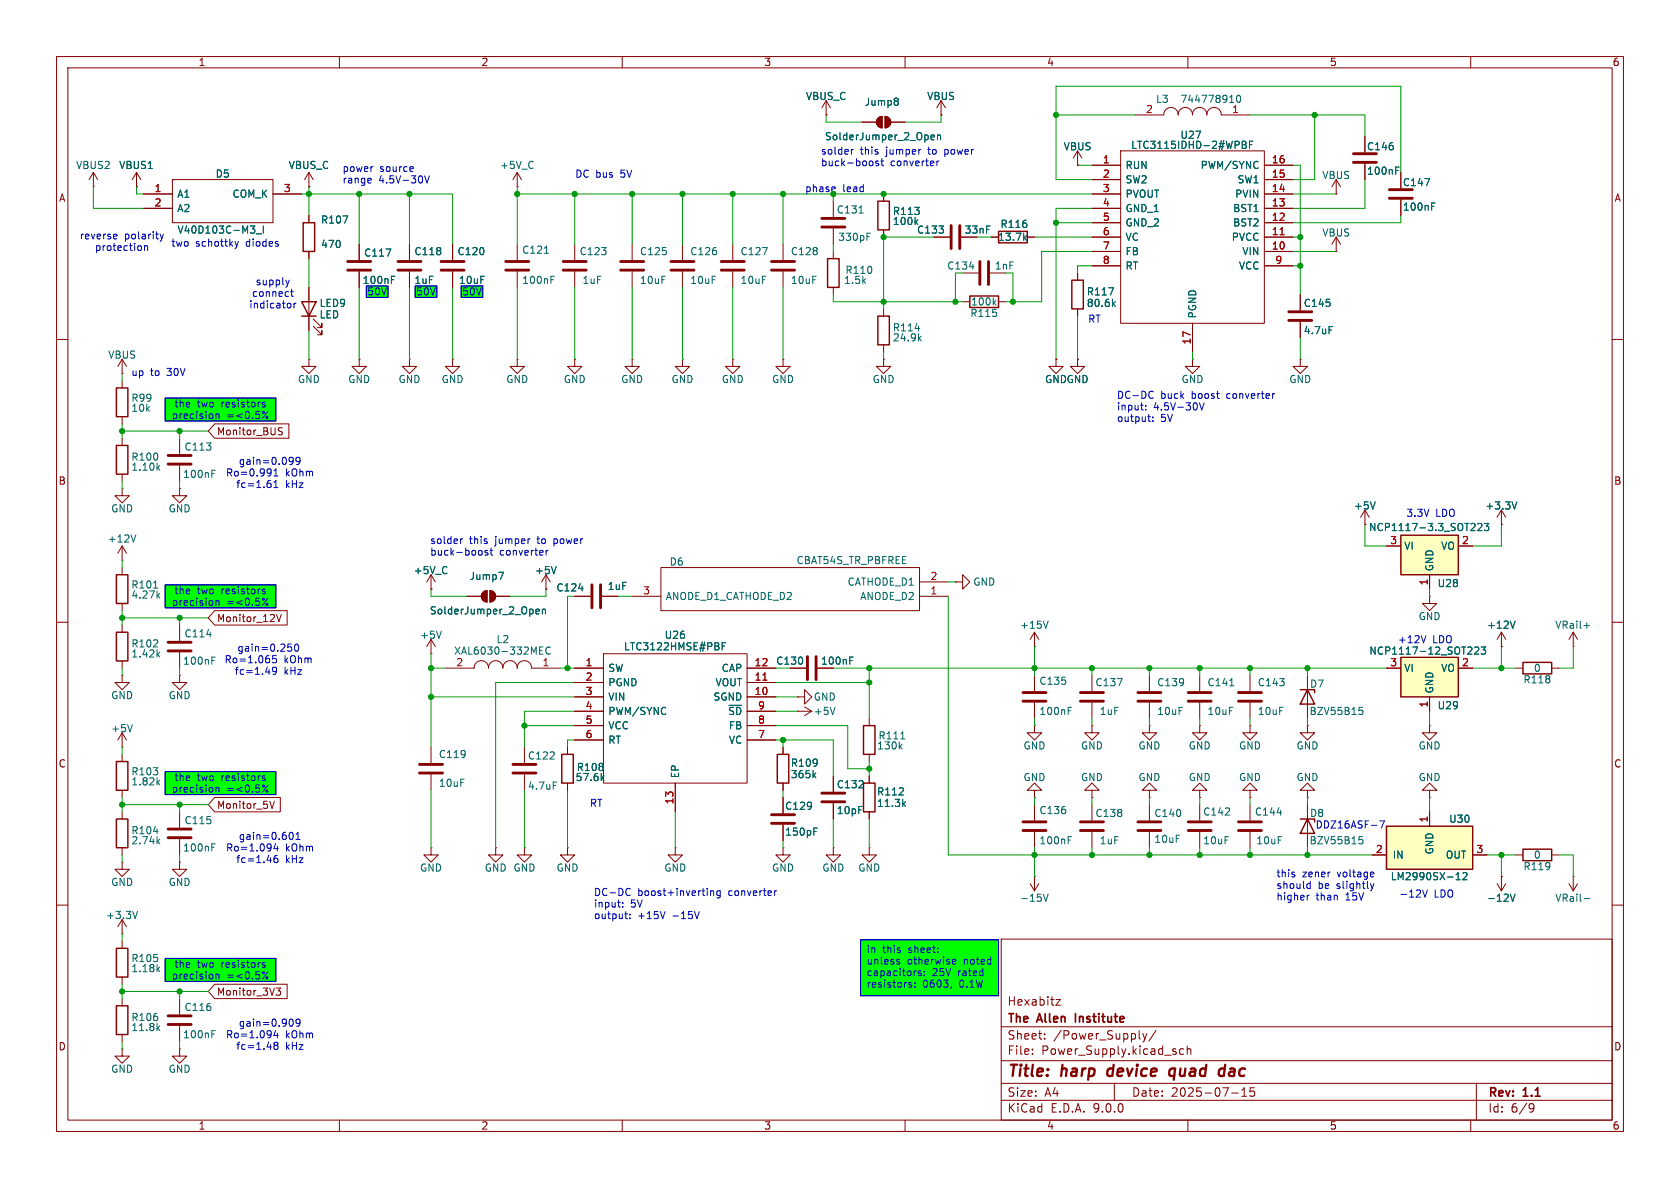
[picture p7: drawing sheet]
<svg xmlns="http://www.w3.org/2000/svg" width="297mm" height="210mm" viewBox="0 0 297 210" stroke-linecap="round" stroke-linejoin="round" font-family="sans-serif">
<defs><g id="words">
<g font-size="2.8" fill="#840000">
<text x="178" y="190.9">Title:</text>
<text x="187.7" y="190.9">harp</text>
<text x="196.6" y="190.9">device</text>
<text x="208.4" y="190.9">quad</text>
<text x="218" y="190.9">dac</text>
</g>
<g font-size="2.1" fill="#840000">
<text x="178" y="178">Hexabitz</text>
<text x="178" y="184">Sheet:</text>
<text x="178" y="181.2">The</text>
<text x="183.5" y="181.2">Allen</text>
<text x="186.2" y="184">/Power_Supply/</text>
<text x="190.8" y="181.2">Institute</text>
<text x="178" y="186.7">File:</text>
<text x="184.1" y="186.7">Power_Supply.kicad_sch</text>
<text x="178" y="196.9">KiCad</text>
<text x="178" y="194.1">Size:</text>
<text x="184.7" y="194.1">A4</text>
<text x="185.7" y="196.9">E.D.A.</text>
<text x="193.3" y="196.9">9.0.0</text>
<text x="200" y="194.1">Date:</text>
<text x="207" y="194.1">2025-07-15</text>
<text x="263" y="194.3">Rev:</text>
<text x="263" y="196.9">Id:</text>
<text x="267.1" y="196.9">6/9</text>
<text x="269.4" y="194.3">1.1</text>
</g>
<g font-size="1.8" fill="#840000">
<text x="35" y="11.9">1</text>
<text x="85" y="11.9">2</text>
<text x="135" y="11.9">3</text>
<text x="185" y="11.9">4</text>
<text x="235" y="11.9">5</text>
<text x="285" y="11.9">6</text>
<text x="10.3" y="35.9">A</text>
<text x="285.3" y="35.9">A</text>
<text x="170.4" y="41.5">33nF</text>
<text x="38.3" y="77.2">Monitor_BUS</text>
<text x="10.3" y="85.9">B</text>
<text x="285.3" y="85.9">B</text>
<text x="38.3" y="110.2">Monitor_12V</text>
<text x="10.3" y="135.9">C</text>
<text x="285.3" y="135.9">C</text>
<text x="38.3" y="143.2">Monitor_5V</text>
<text x="38.3" y="176.2">Monitor_3V3</text>
<text x="10.3" y="185.9">D</text>
<text x="285.3" y="185.9">D</text>
<text x="35" y="199.9">1</text>
<text x="85" y="199.9">2</text>
<text x="135" y="199.9">3</text>
<text x="185" y="199.9">4</text>
<text x="235" y="199.9">5</text>
<text x="285" y="199.9">6</text>
</g>
<g font-size="1.8" fill="#006464">
<text x="142.4" y="17.9">VBUS_C</text>
<text x="163.8" y="17.9">VBUS</text>
<text x="152.8" y="18.9">Jump8</text>
<text x="204.3" y="18.4">L3</text>
<text x="208.6" y="18.4">744778910</text>
<text x="145.7" y="25">SolderJumper_2_Open</text>
<text x="187.9" y="26.8">VBUS</text>
<text x="199.9" y="26.5">LTC3115IDHD-2#WPBF</text>
<text x="208.6" y="24.7">U27</text>
<text x="241.6" y="26.8">C146</text>
<text x="13.4" y="30.1">VBUS2</text>
<text x="21" y="30.1">VBUS1</text>
<text x="31.2" y="35.2">A1</text>
<text x="38" y="31.6">D5</text>
<text x="41" y="35.2">COM_K</text>
<text x="50.9" y="30.1">VBUS_C</text>
<text x="88.3" y="30.1">+5V_C</text>
<text x="198.9" y="30.1">RUN</text>
<text x="198.9" y="32.6">SW2</text>
<text x="198.9" y="35.2">PVOUT</text>
<text x="212.2" y="30.1">PWM/SYNC</text>
<text x="218.3" y="35.2">PVIN</text>
<text x="218.7" y="32.6">SW1</text>
<text x="233.7" y="31.9">VBUS</text>
<text x="241.6" y="31.1">100nF</text>
<text x="247.9" y="33.1">C147</text>
<text x="31.2" y="37.7">A2</text>
<text x="31.3" y="41.5">V40D103C-M3_I</text>
<text x="56.7" y="39.7">R107</text>
<text x="147.8" y="37.9">C131</text>
<text x="157.7" y="38.2">R113</text>
<text x="157.7" y="40">100k</text>
<text x="162" y="41.5">C133</text>
<text x="176.8" y="40.5">R116</text>
<text x="198.9" y="37.7">GND_1</text>
<text x="198.9" y="40.2">GND_2</text>
<text x="217.9" y="37.7">BST1</text>
<text x="217.9" y="40.2">BST2</text>
<text x="247.9" y="37.4">100nF</text>
<text x="56.7" y="44">470</text>
<text x="64.3" y="45.6">C117</text>
<text x="73.2" y="45.3">C118</text>
<text x="80.8" y="45.3">C120</text>
<text x="92.2" y="45.1">C121</text>
<text x="102.4" y="45.3">C123</text>
<text x="113" y="45.3">C125</text>
<text x="121.9" y="45.3">C126</text>
<text x="130.8" y="45.3">C127</text>
<text x="139.7" y="45.3">C128</text>
<text x="148.1" y="42.8">330pF</text>
<text x="176.3" y="42.8">13.7k</text>
<text x="198.9" y="42.8">VC</text>
<text x="198.9" y="45.3">FB</text>
<text x="198.9" y="47.9">RT</text>
<text x="217.7" y="42.8">PVCC</text>
<text x="218.9" y="47.9">VCC</text>
<text x="219.5" y="45.3">VIN</text>
<text x="233.7" y="42">VBUS</text>
<text x="64" y="50.4">100nF</text>
<text x="73.2" y="50.4">1uF</text>
<text x="81" y="50.4">10uF</text>
<text x="92.2" y="50.4">100nF</text>
<text x="102.9" y="50.4">1uF</text>
<text x="113" y="50.4">10uF</text>
<text x="121.9" y="50.4">10uF</text>
<text x="130.8" y="50.4">10uF</text>
<text x="139.7" y="50.4">10uF</text>
<text x="149.1" y="50.4">1.5k</text>
<text x="149.4" y="48.6">R110</text>
<text x="192" y="52.4">R117</text>
<text x="56.4" y="56.5">LED</text>
<text x="56.4" y="54.5">LED9</text>
<text x="157.7" y="58.8">R114</text>
<text x="171.4" y="56.2">R115</text>
<text x="171.6" y="54.2">100k</text>
<text x="192" y="54.5">80.6k</text>
<text x="211.7" y="56.4" transform="rotate(-90 211.7 56.4)">PGND</text>
<text x="230.4" y="54.5">C145</text>
<text x="230.4" y="59.3">4.7uF</text>
<text x="19" y="63.6">VBUS</text>
<text x="157.7" y="60.6">24.9k</text>
<text x="23.1" y="71.2">R99</text>
<text x="52.6" y="67.9">GND</text>
<text x="61.5" y="67.9">GND</text>
<text x="70.4" y="67.9">GND</text>
<text x="78" y="67.9">GND</text>
<text x="89.4" y="67.9">GND</text>
<text x="99.6" y="67.9">GND</text>
<text x="109.7" y="67.9">GND</text>
<text x="118.6" y="67.9">GND</text>
<text x="127.5" y="67.9">GND</text>
<text x="136.4" y="67.9">GND</text>
<text x="154.2" y="67.9">GND</text>
<text x="184.7" y="67.9">GNDGND</text>
<text x="208.8" y="67.9">GND</text>
<text x="227.8" y="67.9">GND</text>
<text x="23.1" y="73">10k</text>
<text x="23.1" y="81.6">R100</text>
<text x="23.1" y="83.4">1.10k</text>
<text x="32.5" y="79.9">C113</text>
<text x="32.3" y="84.7">100nF</text>
<text x="19.6" y="90.8">GND</text>
<text x="29.7" y="90.8">GND</text>
<text x="239.3" y="90.3">+5V</text>
<text x="241.9" y="94.1">NCP1117-3.3_SOT223</text>
<text x="262.5" y="90.3">+3.3V</text>
<text x="18.9" y="96.1">+12V</text>
<text x="73" y="101.7">+5V_C</text>
<text x="94.5" y="101.7">+5V</text>
<text x="118.3" y="100.2">D6</text>
<text x="140.7" y="99.9">CBAT54S_TR_PBFREE</text>
<text x="248.2" y="97.4">VI</text>
<text x="253.6" y="101.1" transform="rotate(-90 253.6 101.1)">GND</text>
<text x="254.7" y="97.4">VO</text>
<text x="23.1" y="104.2">R101</text>
<text x="23.1" y="106">4.27k</text>
<text x="82.9" y="102.7">Jump7</text>
<text x="98.3" y="104.7">C124</text>
<text x="107.3" y="104.5">1uF</text>
<text x="117.6" y="106.3">ANODE_D1_CATHODE_D2</text>
<text x="149.7" y="103.7">CATHODE_D1</text>
<text x="152" y="106.3">ANODE_D2</text>
<text x="172" y="103.7">GND</text>
<text x="254.1" y="104">U28</text>
<text x="32.5" y="112.9">C114</text>
<text x="74.2" y="113.1">+5V</text>
<text x="75.9" y="108.8">SolderJumper_2_Open</text>
<text x="87.7" y="113.9">L2</text>
<text x="117.4" y="113.1">U26</text>
<text x="180.2" y="111.4">+15V</text>
<text x="247" y="113.8">+12V</text>
<text x="250.7" y="109.8">GND</text>
<text x="253.3" y="113.8">LDO</text>
<text x="262.8" y="111.4">+12V</text>
<text x="274.9" y="111.4">VRail+</text>
<text x="23.1" y="114.7">R102</text>
<text x="23.1" y="116.4">1.42k</text>
<text x="32.3" y="117.7">100nF</text>
<text x="80.2" y="115.9">XAL6030-332MEC</text>
<text x="107.4" y="119">SW</text>
<text x="110.2" y="115.2">LTC3122HMSE#PBF</text>
<text x="127.5" y="119">CAP</text>
<text x="137.1" y="117.7">C130</text>
<text x="145" y="117.7">100nF</text>
<text x="242" y="115.9">NCP1117-12_SOT223</text>
<text x="248.2" y="119">VI</text>
<text x="254.7" y="119">VO</text>
<text x="271.1" y="119">0</text>
<text x="19.6" y="123.8">GND</text>
<text x="29.7" y="123.8">GND</text>
<text x="107.4" y="121.5">PGND</text>
<text x="107.4" y="124.1">VIN</text>
<text x="126" y="124.1">SGND</text>
<text x="126.4" y="121.5">VOUT</text>
<text x="143.8" y="124.1">GND</text>
<text x="183.7" y="121.3">C135</text>
<text x="193.6" y="121.5">C137</text>
<text x="204.5" y="121.5">C139</text>
<text x="213.4" y="121.5">C141</text>
<text x="222.3" y="121.5">C143</text>
<text x="231.5" y="121.8">D7</text>
<text x="253.6" y="122.7" transform="rotate(-90 253.6 122.7)">GND</text>
<text x="254.1" y="125.6">U29</text>
<text x="269.2" y="121">R118</text>
<text x="19.6" y="129.6">+5V</text>
<text x="107.4" y="126.6">PWM/SYNC</text>
<text x="107.4" y="129.1">VCC</text>
<text x="107.4" y="131.7">RT</text>
<text x="128.6" y="126.6">~{SD}</text>
<text x="128.8" y="129.1">FB</text>
<text x="128.8" y="131.7">VC</text>
<text x="143.8" y="126.6">+5V</text>
<text x="155.2" y="130.9">R111</text>
<text x="183.7" y="126.6">100nF</text>
<text x="194.3" y="126.6">1uF</text>
<text x="204.5" y="126.6">10uF</text>
<text x="213.4" y="126.6">10uF</text>
<text x="222.3" y="126.6">10uF</text>
<text x="231.4" y="126.6">BZV55B15</text>
<text x="23.1" y="137.3">R103</text>
<text x="77.5" y="134.2">C119</text>
<text x="93.2" y="134.5">C122</text>
<text x="101.9" y="136.5">R108</text>
<text x="120.2" y="137.7" transform="rotate(-90 120.2 137.7)">EP</text>
<text x="139.7" y="135.7">R109</text>
<text x="139.7" y="137.8">365k</text>
<text x="154.9" y="132.7">130k</text>
<text x="180.8" y="132.7">GND</text>
<text x="191" y="132.7">GND</text>
<text x="201.2" y="132.7">GND</text>
<text x="210.1" y="132.7">GND</text>
<text x="218.9" y="132.7">GND</text>
<text x="229.1" y="132.7">GND</text>
<text x="250.7" y="132.7">GND</text>
<text x="23.1" y="139">1.82k</text>
<text x="77.5" y="139.3">10uF</text>
<text x="93.2" y="139.8">4.7uF</text>
<text x="101.7" y="138.3">57.6k</text>
<text x="138.7" y="143.4">C129</text>
<text x="147.8" y="139.5">C132</text>
<text x="154.9" y="140.8">R112</text>
<text x="154.9" y="142.8">11.3k</text>
<text x="180.8" y="138.3">GND</text>
<text x="191" y="138.3">GND</text>
<text x="201.2" y="138.3">GND</text>
<text x="210.1" y="138.3">GND</text>
<text x="218.9" y="138.3">GND</text>
<text x="229.1" y="138.3">GND</text>
<text x="250.7" y="138.3">GND</text>
<text x="23.1" y="147.7">R104</text>
<text x="23.1" y="149.5">2.74k</text>
<text x="32.5" y="145.9">C115</text>
<text x="138.7" y="147.9">150pF</text>
<text x="147.8" y="144.1">10pF</text>
<text x="183.7" y="144.1">C136</text>
<text x="183.7" y="149.5">100nF</text>
<text x="193.6" y="144.6">C138</text>
<text x="194.3" y="149.5">1uF</text>
<text x="204" y="144.6">C140</text>
<text x="204" y="149.2">10uF</text>
<text x="212.6" y="144.4">C142</text>
<text x="212.6" y="149.5">10uF</text>
<text x="221.8" y="144.4">C144</text>
<text x="222" y="149.5">10uF</text>
<text x="231.4" y="149.5">BZV55B15</text>
<text x="256.1" y="145.6">U30</text>
<text x="32.3" y="150.7">100nF</text>
<text x="74.2" y="154.3">GND</text>
<text x="85.6" y="154.3">GND GND</text>
<text x="98.3" y="154.3">GND</text>
<text x="117.3" y="154.3">GND</text>
<text x="136.4" y="154.3">GND</text>
<text x="145.3" y="154.3">GND</text>
<text x="151.6" y="154.3">GND</text>
<text x="245.8" y="155.8">LM2990SX-12</text>
<text x="246.1" y="152">IN</text>
<text x="253.6" y="151.1" transform="rotate(-90 253.6 151.1)">GND</text>
<text x="255.5" y="152">OUT</text>
<text x="269.2" y="154">R119</text>
<text x="271.1" y="152">0</text>
<text x="19.6" y="156.8">GND</text>
<text x="29.7" y="156.8">GND</text>
<text x="180.2" y="159.6">-15V</text>
<text x="262.8" y="159.6">-12V</text>
<text x="274.9" y="159.6">VRail-</text>
<text x="18.6" y="162.7">+3.3V</text>
<text x="23.1" y="170.3">R105</text>
<text x="23.1" y="172.1">1.18k</text>
<text x="32.5" y="178.9">C116</text>
<text x="23.1" y="180.7">R106</text>
<text x="23.1" y="182.5">11.8k</text>
<text x="32.3" y="183.7">100nF</text>
<text x="19.6" y="189.8">GND</text>
<text x="29.7" y="189.8">GND</text>
</g>
<g font-size="1.8" fill="#a90000">
<text x="202.5" y="20.1">2</text>
<text x="217.7" y="20.1">1</text>
<text x="194.9" y="29">1</text>
<text x="224.7" y="29">16</text>
<text x="27.2" y="34">1</text>
<text x="50.1" y="34">3</text>
<text x="194.9" y="31.5">2</text>
<text x="194.9" y="34">3</text>
<text x="224.7" y="31.5">15</text>
<text x="224.7" y="34">14</text>
<text x="27.2" y="36.6">2</text>
<text x="194.9" y="36.6">4</text>
<text x="194.9" y="39.1">5</text>
<text x="194.9" y="41.7">6</text>
<text x="224.7" y="36.6">13</text>
<text x="224.7" y="39.1">12</text>
<text x="224.7" y="41.7">11</text>
<text x="194.9" y="44.2">7</text>
<text x="194.9" y="46.7">8</text>
<text x="224.7" y="44.2">10</text>
<text x="225.4" y="46.7">9</text>
<text x="210.6" y="61" transform="rotate(-90 210.6 61)">17</text>
<text x="245.7" y="96.3">3</text>
<text x="258.4" y="96.3">2</text>
<text x="113.6" y="105.2">3</text>
<text x="164.4" y="105.2">1</text>
<text x="164.4" y="102.6">2</text>
<text x="252.5" y="103.6" transform="rotate(-90 252.5 103.6)">1</text>
<text x="80.6" y="117.9">2</text>
<text x="95.8" y="117.9">1</text>
<text x="103.4" y="117.9">1</text>
<text x="133.3" y="117.9">12</text>
<text x="245.7" y="117.9">3</text>
<text x="258.4" y="117.9">2</text>
<text x="103.4" y="120.4">2</text>
<text x="103.4" y="122.9">3</text>
<text x="103.4" y="125.5">4</text>
<text x="133.3" y="120.4">11</text>
<text x="133.3" y="122.9">10</text>
<text x="133.9" y="125.5">9</text>
<text x="252.5" y="125.2" transform="rotate(-90 252.5 125.2)">1</text>
<text x="103.4" y="128">5</text>
<text x="103.4" y="130.6">6</text>
<text x="133.9" y="128">8</text>
<text x="133.9" y="130.6">7</text>
<text x="119.1" y="142.3" transform="rotate(-90 119.1 142.3)">13</text>
<text x="252.5" y="145.5" transform="rotate(-90 252.5 145.5)">1</text>
<text x="243.1" y="150.9">2</text>
<text x="260.9" y="150.9">3</text>
</g>
<g font-size="1.8" fill="#0000c2">
<text x="145" y="27.4">solder</text>
<text x="145" y="29.5">buck-boost</text>
<text x="152.1" y="27.4">this</text>
<text x="156.7" y="27.4">jumper</text>
<text x="157.4" y="29.5">converter</text>
<text x="164.4" y="27.4">to</text>
<text x="167.4" y="27.4">power</text>
<text x="60.5" y="30.5">power</text>
<text x="60.5" y="32.5">range</text>
<text x="66.9" y="32.5">4.5V-30V</text>
<text x="67.1" y="30.5">source</text>
<text x="101.6" y="31.5">DC bus</text>
<text x="109.8" y="31.5">5V</text>
<text x="142.2" y="34">phase</text>
<text x="149" y="34">lead</text>
<text x="14" y="42.5">reverse</text>
<text x="16.7" y="44.6">protection</text>
<text x="22" y="42.5">polarity</text>
<text x="30.2" y="43.7">two</text>
<text x="34.6" y="43.7">schottky</text>
<text x="43.6" y="43.7">diodes</text>
<text x="44.4" y="52.7">connect</text>
<text x="45.1" y="50.6">supply</text>
<text x="64.8" y="52.4">50V</text>
<text x="73.5" y="52.4">50V</text>
<text x="81.6" y="52.4">50V</text>
<text x="44" y="54.7">indicator</text>
<text x="192.3" y="57.3">RT</text>
<text x="23.1" y="66.6">up</text>
<text x="26.6" y="66.6">to</text>
<text x="29.6" y="66.6">30V</text>
<text x="197.4" y="70.6">DC-DC</text>
<text x="205.2" y="70.6">buck</text>
<text x="210.8" y="70.6">boost</text>
<text x="217.1" y="70.6">converter</text>
<text x="30.3" y="74.3">precision</text>
<text x="30.7" y="72.2">the</text>
<text x="34.9" y="72.2">two</text>
<text x="39.2" y="72.2">resistors</text>
<text x="40.1" y="74.3">=&lt;0.5%</text>
<text x="197.4" y="72.6">input:</text>
<text x="197.4" y="74.7">output:</text>
<text x="203.9" y="72.6">4.5V-30V</text>
<text x="205.2" y="74.7">5V</text>
<text x="42.1" y="82.4">gain=0.099</text>
<text x="39.8" y="84.4">Ro=0.991</text>
<text x="41.7" y="86.5">fc=1.61</text>
<text x="50.5" y="84.4">kOhm</text>
<text x="50.5" y="86.5">kHz</text>
<text x="248.5" y="91.4">3.3V</text>
<text x="253.8" y="91.4">LDO</text>
<text x="75.9" y="96.3">solder</text>
<text x="75.9" y="98.3">buck-boost</text>
<text x="83" y="96.3">this</text>
<text x="87.7" y="96.3">jumper</text>
<text x="88.3" y="98.3">converter</text>
<text x="95.3" y="96.3">to</text>
<text x="98.3" y="96.3">power</text>
<text x="30.3" y="107.3">precision</text>
<text x="30.7" y="105.3">the</text>
<text x="34.9" y="105.3">two</text>
<text x="39.2" y="105.3">resistors</text>
<text x="40.1" y="107.3">=&lt;0.5%</text>
<text x="39.6" y="117.5">Ro=1.065</text>
<text x="41.4" y="119.5">fc=1.49</text>
<text x="41.9" y="115.4">gain=0.250</text>
<text x="50.2" y="117.5">kOhm</text>
<text x="50.2" y="119.5">kHz</text>
<text x="30.3" y="140.3">precision</text>
<text x="30.7" y="138.3">the</text>
<text x="34.9" y="138.3">two</text>
<text x="39.2" y="138.3">resistors</text>
<text x="40.1" y="140.3">=&lt;0.5%</text>
<text x="104.2" y="142.9">RT</text>
<text x="42.1" y="148.7">gain=0.601</text>
<text x="231.5" y="144.6">D8</text>
<text x="232.5" y="146.7">DDZ16ASF-7</text>
<text x="39.8" y="150.7">Ro=1.094</text>
<text x="41.7" y="152.8">fc=1.46</text>
<text x="50.5" y="150.7">kOhm</text>
<text x="50.5" y="152.8">kHz</text>
<text x="225.6" y="155.2">this</text>
<text x="230.2" y="155.2">zener</text>
<text x="236.5" y="155.2">voltage</text>
<text x="104.9" y="158.5">DC-DC</text>
<text x="104.9" y="160.5">input:</text>
<text x="111.5" y="160.5">5V</text>
<text x="112.7" y="158.5">boost+inverting</text>
<text x="128.9" y="158.5">converter</text>
<text x="225.6" y="157.2">should</text>
<text x="225.6" y="159.3">higher</text>
<text x="232.6" y="159.3">than</text>
<text x="233" y="157.2">be</text>
<text x="236.4" y="157.2">slightly</text>
<text x="238" y="159.3">15V</text>
<text x="247.3" y="158.8">-12V</text>
<text x="253.5" y="158.8">LDO</text>
<text x="104.9" y="162.6">output:</text>
<text x="112.7" y="162.6">+15V</text>
<text x="119" y="162.6">-15V</text>
<text x="30.3" y="173.3">precision</text>
<text x="30.7" y="171.3">the</text>
<text x="34.9" y="171.3">two</text>
<text x="39.2" y="171.3">resistors</text>
<text x="40.1" y="173.3">=&lt;0.5%</text>
<text x="153.1" y="168.8">in</text>
<text x="153.1" y="170.8">unless</text>
<text x="153.1" y="172.9">capacitors:</text>
<text x="156" y="168.8">this</text>
<text x="160.4" y="170.8">otherwise</text>
<text x="160.7" y="168.8">sheet:</text>
<text x="164.8" y="172.9">25V</text>
<text x="169.5" y="172.9">rated</text>
<text x="170.5" y="170.8">noted</text>
<text x="153.1" y="174.9">resistors:</text>
<text x="163.1" y="174.9">0603,</text>
<text x="169.7" y="174.9">0.1W</text>
<text x="39.8" y="183.7">Ro=1.094</text>
<text x="41.7" y="185.8">fc=1.48</text>
<text x="42.1" y="181.7">gain=0.909</text>
<text x="50.5" y="183.7">kOhm</text>
<text x="50.5" y="185.8">kHz</text>
</g>
<g font-size="1.8" fill="#009600">
<text x="167.4" y="47.9">C134</text>
<text x="175.8" y="47.9">1nF</text>
</g>
</g></defs>
<g fill="none" stroke="#840000" stroke-width=".18">
<path d="M10 10h277v190h-277zM12 12h273v186h-273zM60 10v2M110 10v2M160 10v2M210 10v2M260 10v2M10 60h2M285 60h2M10 110h2M285 110h2M10 160h2"/>
<path d="M177 166h108v32h-108zM186.7 176.7h.8l-.8 1h.8M285 160h2M60 198v2M110 198v2M160 198v2M177 194.5h108M177 191.5h108M177 187.5h108M177 181.5h108M182.5 186.3v.1M182.5 185.5v.1"/>
<path d="M184.7 183.6v.1M184.7 182.8v.1M197 191.5v3M202 182.7l.4 1M202.4 183.7l-.2 .4-.2 .1M202.7 182.7l-.3 1M204.4 182.1l-1.3 2M209.2 185.5l-.4-.1-.3 .3v.4l.2 .2h.5M209.9 185.5l.2-.1 .4 .1v.9M209.9 184.9v1.5M210 198v2M217.7 193.2h1.2"/>
<path d="M219.5 193.8h.9M219.5 192.7l.5-.4v1.5M221.7 192.3h-.7v.7l.2-.1h.5l.1 .3-.1 .5-.2 .1-.5-.1M260 198v2M261 191.5v6.5M270.6 195.1l.5 .1a.99 .99 0 0 1-.4 1.4h-.2M271.2 195.7l-.3 .3h-.3"/>
</g>
<path d="M195.9 189.1l-.2 .7 .4 .4M207.7 189a.66 .66 0 0 0-.9 .3l-.1 .5 .1 .3 .2 .1 .6-.1M207.8 188.9l-.3 2M215.9 188.9l.6 .1M216.4 190.1l-.2 .1M216.6 188.2l-.3 2" fill="none" stroke="#840000" stroke-width=".4"/>
<path d="M190.1 179.2v1.5" fill="none" stroke="#840000" stroke-width=".3"/>
<g fill="#0f0">
<path d="M152.1 166.1h24.4v9.9h-24.4z"/>
<path d="M29.2 169.4h19.6v4.1h-19.6z"/>
<path d="M81.5 50.5h3.8v2.1h-3.8z"/>
<path d="M64.8 50.5h3.8v2.1h-3.8z"/>
<path d="M73.4 50.5h3.8v2.1h-3.8z"/>
<path d="M29.2 70.4h19.6v4h-19.6z"/>
<path d="M29.2 136.4h19.6v4.1h-19.6z"/>
<path d="M29.2 103.4h19.6v4h-19.6z"/>
</g>
<path d="M80 63.5v1.3h1.3l-1.3 1.2-1.3-1.2h1.3M80 63.5h.1M91.4 63.5v1.3h1.3l-1.3 1.2-1.2-1.2h1.2M91.4 63.5h.1M21.6 100.3v1.3M21.6 106.7v1.3M182.9 142.2v2.8M182.9 147.1v2.8" fill="none" stroke="#840000" stroke-width=".18"/>
<path d="M20.6 101.6h2v5.1h-2z" fill="none" stroke="#840000" stroke-width=".25"/>
<path d="M27.2 104h.7M27.9 105.3l.3 .4M28.2 104.9l-.4 .5M188.8 148.5h.5M188.8 147.9h.6" fill="none" stroke="#006464" stroke-width=".18"/>
<path d="M180.8 145.3h4.1M180.8 146.8h4.1" fill="none" stroke="#840000" stroke-width=".51"/>
<path d="M247.6 94.6h10.2v7h-10.2z" fill="#ffffc2"/>
<path d="M247.6 94.6h10.2v7h-10.2z" fill="none" stroke="#840000" stroke-width=".25"/>
<g fill="none" stroke="#840000" stroke-width=".18">
<path d="M200.7 20.3h5a1.27 1.27 0 0 1 1.3-1.3 1.27 1.27 0 0 1 1.3 1.3 1.27 1.27 0 0 1 1.2-1.3 1.27 1.27 0 0 1 1.3 1.3 1.27 1.27 0 0 1 1.3-1.3 1.27 1.27 0 0 1 1.3 1.3 1.27 1.27 0 0 1 1.2-1.3 1.27 1.27 0 0 1 1.3 1.3h5.1M245.1 96.5h2.5M257.8 96.5h2.5M252.7 105.4v1.3h1.3l-1.3 1.3-1.2-1.3h1.2M252.7 105.4h.1M252.7 101.6v2.5M76.2 132.1v2.8M76.2 136.9v2.8M252.7 128.3v1.2h1.3l-1.3 1.3-1.2-1.3h1.2M252.7 128.3h.1M31.7 143.5v2.8M31.7 148.3v2.8"/>
<path d="M76.2 149.9v1.2h1.3l-1.3 1.3-1.3-1.3h1.3M76.2 149.9h.1M87.6 149.9v1.2h1.3l-1.3 1.3-1.2-1.3h1.2M87.6 149.9h.1M31.7 176.5v2.8M31.7 181.4v2.8"/>
</g>
<path d="M217.4 18.1h.7M218.7 17l.2-.2a.68 .68 0 0 1 .4 .7 .68 .68 0 0 1-.4 .6l-.2-.1-.1-.4zM260 93.8h.8M260.7 92.6v.5M261.3 92.6l.4-.1 .3 .4-.8 .9h.8M262.4 92.5h.8l-.4 .5 .3 .1v.6l-.1 .1-.6-.1M37.4 149.8h.5M37.4 149.2h.7M37.4 182.8h.5M37.4 182.2h.7" fill="none" stroke="#006464" stroke-width=".18"/>
<path d="M74.2 135.1h4M74.2 136.7h4M29.7 148.1h4.1M29.7 146.6h4.1M29.7 179.6h4.1M29.7 181.1h4.1" fill="none" stroke="#840000" stroke-width=".51"/>
<path d="M247.6 116.2h10.2v7h-10.2z" fill="#ffffc2"/>
<g fill="none" stroke="#840000" stroke-width=".25">
<path d="M53.6 39.4h2v5.1h-2zM155.2 35.6h2v5h-2zM53.3 53.3h2.6l-1.3 2.6zM53.3 55.9h2.6M146.3 45.7h2v5.1h-2zM155.2 55.9h2v5.1h-2zM171.4 52.3h5.1v2.1h-5.1zM176.5 40.9h5.1v2h-5.1zM189.5 49.5h2v5.1h-2zM20.6 68.6h2v5.1h-2zM20.6 78.7h2v5.1h-2zM20.6 111.8h2v5h-2z"/>
<path d="M247.6 116.2h10.2v7h-10.2zM269.2 117.1h5.1v2h-5.1zM20.6 134.6h2v5.1h-2zM99.3 133.4h2v5h-2zM137.4 133.4h2v5h-2zM152.7 138.4h2v5.1h-2zM229.9 121.9h2.5v.5M231.1 121.9l1.3 2.6h-2.5zM20.6 144.8h2v5.1h-2zM229.9 144.8h2.5v.5M231.1 144.8l1.3 2.5h-2.5zM20.6 167.6h2v5.1h-2z"/>
<path d="M20.6 177.8h2v5.1h-2z"/>
</g>
<g fill="none" stroke="#840000" stroke-width=".18">
<path d="M146 17.8l-.7 1.3M146 17.8l.8 1.3M146 17.8v2.5M166.4 17.8l-.8 1.3M166.4 17.8l.7 1.3M166.4 17.8v2.5M16.5 33h.1M16.5 30.5l-.8 1.3M16.5 30.5l.8 1.3M16.5 30.5v2.5M24.1 33h.1M24.1 30.5l-.7 1.3"/>
<path d="M24.1 30.5l.8 1.3M24.1 30.5v2.5M25.4 34.3h5.1M25.4 36.8h5.1M30.5 31.8h17.8v7.6h-17.8zM48.3 34.3h5M54.6 33h.1M54.6 30.5v2.5M54.6 38.1v1.3M54.6 30.5l-.8 1.3M54.6 30.5l.8 1.3M91.4 33h.1"/>
<path d="M91.4 30.5v2.5M91.4 30.5l-.7 1.3M91.4 30.5l.8 1.3M146 20.3h.1M147.3 35.6v2.8M152.4 21.6h2.5M155.2 20.9l.8-.3v2a1.02 1.02 0 0 1-1-.6 1.02 1.02 0 0 1 .2-1.1zM156.2 34.3v1.3M156.5 20.6a1.02 1.02 0 0 1 1 1 1.02 1.02 0 0 1-1 1zM157.5 21.6h2.5M166.4 20.3h.1M190.5 29.2h.1"/>
<path d="M190.5 26.7v2.5M190.5 26.7l-.8 1.2M190.5 26.7l.8 1.2M193 29.2h5.1M193 31.8h5.1M193 34.3h5.1M193 36.8h5.1M193 39.4h5.1M198.1 26.7h25.4v30.5h-25.4zM223.5 29.2h5.1M223.5 31.8h5.1M223.5 34.3h5.1"/>
<path d="M223.5 36.8h5.1M223.5 39.4h5.1M236.2 34.3h.1M236.2 31.8l-.7 1.2M236.2 31.8l.8 1.2M236.2 31.8v2.5M241.3 24.1v2.8M241.3 29v2.8M247.6 30.5v2.8M247.6 35.3v2.8M54.6 44.5v1.2M54.6 50.8v7.6"/>
<path d="M55.4 57.7l1.5 1.5v-.8v.8h-.8M55.4 56.4l1.5 1.5v-.7v.7h-.8M63.5 43.2v2.8M63.5 48v2.8M72.4 43.2v2.8M72.4 48v2.8M80 43.2v2.8M80 48v2.8M91.4 43.2v2.8M91.4 48v2.8M101.6 43.2v2.8M101.6 48v2.8"/>
<path d="M111.8 43.2v2.8M111.8 48v2.8M120.6 43.2v2.8M120.6 48v2.8M129.5 43.2v2.8M129.5 48v2.8M138.4 43.2v2.8M138.4 48v2.8M147.3 40.4v2.8M147.3 44.5v1.2M147.3 50.8v1.3M156.2 40.6v1.3"/>
<path d="M156.2 54.6v1.3M165.1 41.9h2.8M170.2 48.3h2.8M170.2 53.3h1.2M175 48.3h2.8M175.3 41.9h1.2M176.5 53.3h1.3M181.6 41.9h1.3M190.5 48.3v1.2M190.5 54.6v1.3M193 41.9h5.1M193 44.5h5.1"/>
<path d="M193 47h5.1M210.8 57.2v5M223.5 41.9h5.1M223.5 44.5h5.1M223.5 47h5.1M229.9 52.1v2.8M229.9 56.9v2.8M236.2 44.5h.1M236.2 41.9v2.6M236.2 41.9l-.7 1.3M236.2 41.9l.8 1.3M21.6 66h.1"/>
<path d="M21.6 63.5v2.5M21.6 67.3v1.3M21.6 73.7v1.2M21.6 77.5v1.2M21.6 63.5l-.8 1.3M21.6 63.5l.8 1.3M31.7 77.5v2.8M54.6 63.5v1.3h1.3l-1.3 1.2-1.3-1.2h1.3M54.6 63.5h.1M63.5 63.5v1.3h1.3l-1.3 1.2-1.3-1.2h1.3M63.5 63.5h.1M72.4 63.5v1.3h1.3l-1.3 1.2-1.3-1.2h1.3"/>
<path d="M72.4 63.5h.1M101.6 63.5v1.3h1.3l-1.3 1.2-1.3-1.2h1.3M101.6 63.5h.1M111.8 63.5v1.3h1.2l-1.2 1.2-1.3-1.2h1.3M111.8 63.5h.1M120.6 63.5v1.3h1.3l-1.3 1.2-1.2-1.2h1.2M120.6 63.5h.1M129.5 63.5v1.3h1.3l-1.3 1.2-1.2-1.2h1.2M129.5 63.5h.1M138.4 63.5v1.3h1.3l-1.3 1.2-1.2-1.2h1.2M138.4 63.5h.1M156.2 63.5v1.3h1.3l-1.3 1.2-1.3-1.2h1.3"/>
<path d="M156.2 63.5h.1M156.2 61v1.2M186.7 63.5v1.3h1.3l-1.3 1.2-1.3-1.2h1.3M186.7 63.5h.1M190.5 63.5v1.3h1.3l-1.3 1.2-1.3-1.2h1.3M190.5 63.5h.1M210.8 63.5v1.3h1.3l-1.3 1.2-1.3-1.2h1.3M210.8 63.5h.1M229.9 63.5v1.3h1.2l-1.2 1.2-1.3-1.2h1.3M229.9 63.5h.1M21.6 99.1h.1M21.6 86.4v1.2h1.3l-1.3 1.3-1.3-1.3h1.3"/>
<path d="M21.6 86.4h.1M21.6 83.8v1.3M21.6 96.5v2.6M21.6 96.5l-.8 1.3M21.6 96.5l.8 1.3M31.7 86.4v1.2h1.3l-1.3 1.3-1.2-1.3h1.2M31.7 86.4h.1M31.7 82.3v2.8M241.3 92.7h.1M241.3 90.2v2.5M241.3 90.2l-.8 1.2M241.3 90.2l.8 1.2"/>
<path d="M265.4 92.7h.1M265.4 90.2v2.5M265.4 90.2l-.7 1.2M265.4 90.2l.8 1.2M21.6 119.4v1.3h1.3l-1.3 1.2-1.3-1.2h1.3M21.6 119.4h.1M21.6 110.5v1.3M21.6 116.8v1.3M31.7 119.4v1.3h1.3l-1.3 1.2-1.2-1.2h1.2M31.7 119.4h.1M31.7 110.5v2.8M31.7 115.3v2.8"/>
<path d="M76.2 104.1h.1M76.2 115.6h.1M76.2 101.6l-.8 1.3M76.2 101.6l.8 1.3M76.2 101.6v2.5M76.2 113v2.6M76.2 113l-.8 1.3M76.2 113l.8 1.3M78.7 118.1h5.1a1.27 1.27 0 0 1 1.3-1.3 1.27 1.27 0 0 1 1.3 1.3 1.27 1.27 0 0 1 1.2-1.3 1.27 1.27 0 0 1 1.3 1.3 1.27 1.27 0 0 1 1.3-1.3 1.27 1.27 0 0 1 1.2 1.3 1.27 1.27 0 0 1 1.3-1.3 1.27 1.27 0 0 1 1.3 1.3h5.1M82.5 105.4h2.6M85.4 104.7l.7-.3v2a1.02 1.02 0 0 1-.9-.6 1.02 1.02 0 0 1 .2-1.1zM86.6 104.4a1.02 1.02 0 0 1 1 1 1.02 1.02 0 0 1-1 1z"/>
<path d="M87.6 105.4h2.6M96.5 104.1h.1M96.5 101.6l-.7 1.3M96.5 101.6l.8 1.3M96.5 101.6v2.5M101.6 118.1h5.1M101.6 105.4h2.8M106.4 105.4h2.8M106.7 115.6h25.4v22.8h-25.4zM111.8 105.4h5M116.8 100.3h45.8v7.7h-45.8zM132.1 118.1h5.1"/>
<path d="M139.7 118.1h2.8M144.5 118.1h2.8M162.6 105.4h5M162.6 102.9h5M168.9 102.9h1.3v-1.3l1.2 1.3-1.2 1.2v-1.2M168.9 102.9h.1M182.9 114.3h.1M182.9 111.8v2.5M182.9 119.4v2.8M182.9 111.8l-.8 1.2M182.9 111.8l.7 1.2M193 119.4v2.8"/>
<path d="M203.2 119.4v2.8M212.1 119.4v2.8M221 119.4v2.8M231.1 119.4v7.6M245.1 118.1h2.5M257.8 118.1h2.5M265.4 114.3h.1M265.4 111.8l-.7 1.2M265.4 111.8l.8 1.2M265.4 111.8v2.5M268 118.1h1.2M274.3 118.1h1.3"/>
<path d="M278.1 114.3h.1M278.1 111.8l-.7 1.2M278.1 111.8l.8 1.2M278.1 111.8v2.5M21.6 132.1h.1M21.6 129.5v2.6M21.6 133.4v1.2M21.6 139.7v1.3M21.6 129.5l-.8 1.3M21.6 129.5l.8 1.3M92.7 132.1v2.8M92.7 136.9v2.8"/>
<path d="M100.3 132.1v1.3M100.3 138.4v1.3M101.6 125.7h5.1M101.6 120.7h5.1M101.6 123.2h5.1M101.6 128.3h5.1M101.6 130.8h5.1M119.4 138.4v5.1M132.1 125.7h5.1M132.1 120.7h5.1M132.1 123.2h5.1M132.1 128.3h5.1"/>
<path d="M132.1 130.8h5.1M138.4 132.1v1.3M138.4 138.4v1.3M141 125.7h.1M141 123.2h1.2v-1.3l1.3 1.3-1.3 1.3v-1.3M141 123.2h.1M141 125.7h2.5M142.2 125l1.3 .7M143.5 125.7l-1.3 .8M147.3 137.2v2.8M153.7 137.2v1.2M182.9 128.3v1.2h1.2l-1.2 1.3-1.3-1.3h1.3"/>
<path d="M182.9 128.3h.1M182.9 124.2v2.8M193 128.3v1.2h1.3l-1.3 1.3-1.2-1.3h1.2M193 128.3h.1M193 124.2v2.8M203.2 128.3v1.2h1.3l-1.3 1.3-1.3-1.3h1.3M203.2 128.3h.1M203.2 124.2v2.8M212.1 128.3v1.2h1.3l-1.3 1.3-1.3-1.3h1.3M212.1 128.3h.1M212.1 124.2v2.8M221 128.3v1.2h1.2l-1.2 1.3-1.3-1.3h1.3"/>
<path d="M221 128.3h.1M221 124.2v2.8M231.1 128.3v1.2h1.3l-1.3 1.3-1.2-1.3h1.2M231.1 128.3h.1M252.7 139.7h1.3l-1.3-1.3-1.2 1.3h1.2v1.3M252.7 123.2v2.5M21.6 152.4v1.3h1.3l-1.3 1.2-1.3-1.2h1.3M21.6 152.4h.1M21.6 143.5v1.3M21.6 149.9v1.2M31.7 152.4v1.3h1.3l-1.3 1.2-1.2-1.2h1.2M31.7 152.4h.1"/>
<path d="M92.7 149.9v1.2h1.3l-1.3 1.3-1.3-1.3h1.3M92.7 149.9h.1M100.3 149.9v1.2h1.3l-1.3 1.3-1.2-1.3h1.2M100.3 149.9h.1M119.4 149.9v1.2h1.2l-1.2 1.3-1.3-1.3h1.3M119.4 149.9h.1M138.4 149.9v1.2h1.3l-1.3 1.3-1.2-1.3h1.2M138.4 149.9h.1M138.4 141v2.8M138.4 145.8v2.8M147.3 149.9v1.2h1.3l-1.3 1.3-1.3-1.3h1.3M147.3 149.9h.1"/>
<path d="M147.3 142v2.8M153.7 149.9v1.2h1.2l-1.2 1.3-1.3-1.3h1.3M153.7 149.9h.1M153.7 143.5v1.3M231.1 142.2v7.7M252.7 141h.1M21.6 165.1h.1M21.6 162.6v2.5M21.6 166.4v1.2M21.6 172.7v1.3M21.6 176.5v1.3M21.6 162.6l-.8 1.2"/>
<path d="M21.6 162.6l.8 1.2M21.6 185.4v1.3h1.3l-1.3 1.3-1.3-1.3h1.3M21.6 185.4h.1M21.6 182.9v1.3M31.7 185.4v1.3h1.3l-1.3 1.3-1.2-1.3h1.2M31.7 185.4h.1"/>
</g>
<g fill="none" stroke="#006464" stroke-width=".18">
<path d="M158.6 17.3l.2 .3-.2 .3 .2 .2v.3l-.2 .2M44.3 39.9h.7l-.4 .5M46.6 39.9v1.3M60.6 38.2h.9l-.6 1.2M151.9 37.7h.7M161.9 39.2l.4 .5M162.3 38.8l-.5 .5M164.6 24.3l.6-.1-.1-.3h-.3l-.2 .1v.6h.5M165.7 24l.2-.1h.3l.1 .8M165.7 23.9v.8M219.6 25l.6 .1 .1 .2-.3 .3M219.6 25.6h.4"/>
<path d="M220 25.6l.3 .2v.3l-.7 .1M220.9 25.6h.4M221.5 25h-.6v1.2M246.7 30.1h.5M246.7 29.5h.6M251.9 31.6h.8l-.5 1.2M253.1 36.5h.4M253.1 35.9h.6M44.8 40.4l.2 .3v.3l-.2 .2M45.3 41.3h1M68.2 44h.9l-.6 1.3M69.2 49.4h.4"/>
<path d="M69.2 48.8h.6M96.2 44.8h.8M97.4 49.4h.4M97.4 48.8h.6M134.8 43.8h.8l-.5 1.2M153.3 41.8h.4M153.3 41.2h.6M161.8 58.1h.8M162.5 59.8l.4 .5M162.9 59.4l-.5 .5M171.4 47.1h.8M175.7 53.4l.4 .5"/>
<path d="M176.1 53.1l-.5 .5M181.1 42l.4 .5M181.5 41.6l-.5 .5M196 50.9h.9l-.6 1.2M196.8 53.7l.4 .5M197.2 53.3l-.5 .5M235 57.7h.6M24 94.6l-.4 1.2M27.9 82.6l.3 .5M28.2 82.3l-.4 .5M37.4 83.7h.5M37.4 83.1h.7"/>
<path d="M243.1 88.7l-.4 1.3M268.2 88.7l-.5 1.3M27.9 115.7l.3 .4M28.2 115.3l-.4 .5M36.6 112.2h.7M37.4 116.8h.5M37.4 116.1h.7M78 111.6l-.4 1.2M88.2 101.2h.8l-.5 1.2M94.7 108.1l.6-.1v-.3h-.4l-.2 .2 .1 .6h.5M95.4 114.4h.6M95.4 115.6h.6"/>
<path d="M95.4 115h.4M95.9 107.8l.2-.1h.3v.8M95.9 107.7v.8M97.3 114.5a.6 .6 0 0 0-.9 .4 .6 .6 0 0 0 .6 .7l.3-.1M98.3 100.1l-.4 1.3M102.3 104h.8M127.7 114.2h.4M128.3 113.6h-.6v1.3M150.2 116.8h.4M150.2 116.1h.6M185.3 109.8l-.4 1.3M197.5 120h.9l-.6 1.2"/>
<path d="M260.7 114.5l.5-.1 .2 .3-.8 .9h.8M261.8 114.4h.8l-.4 .5 .4 .1v.5l-.2 .1-.6-.1M267.8 109.8l-.4 1.3M280 110.6h1M23.4 128.1l-.4 1.3M27.9 138.3l.3 .5M28.2 137.9l-.4 .5M97.8 138.2h.6M106.4 137.5l.4 .5M106.8 137.1l-.5 .5M143.9 137l.3 .5M144.2 136.6l-.5 .5"/>
<path d="M147.6 125l-.4 1.3M188.8 125h.6M188.8 125.6h.5M217.4 121.2h.7M240.3 125h.6M240.4 125.5h.3l.2 .3v.4l-.5 .1M27.2 147h.7M27.9 148.7l.3 .5M28.2 148.3l-.4 .5M143.9 147h.4M143.9 146.4h.6M159.7 142.1l.4 .5"/>
<path d="M160.1 141.7l-.5 .5M240.3 147.9h.6M240.4 148.4h.3l.2 .2v.4l-.5 .2M24.3 161.1l-.4 1.3M27.9 171.3l.3 .5M28.2 170.9l-.4 .5M27.9 181.7l.3 .5M28.2 181.3l-.4 .5"/>
</g>
<g fill="none" stroke="#840000" stroke-width=".51">
<path d="M145.3 38.6h4.1M168.1 39.9v4M169.7 39.9v4M239.3 28.7h4M239.3 27.2h4M245.6 35.1h4.1M245.6 33.5h4.1M61.5 46.2h4M61.5 47.8h4M70.4 46.2h4M70.4 47.8h4M78 46.2h4"/>
<path d="M78 47.8h4M89.4 46.2h4.1M89.4 47.8h4.1M99.6 46.2h4M99.6 47.8h4M109.7 46.2h4.1M109.7 47.8h4.1M118.6 46.2h4.1M118.6 47.8h4.1M127.5 46.2h4.1M127.5 47.8h4.1M136.4 46.2h4.1"/>
<path d="M136.4 47.8h4.1M145.3 40.1h4.1M173.2 46.2v4.1M174.8 46.2v4.1M227.8 55.1h4.1M227.8 56.6h4.1M29.7 82h4.1M29.7 80.5h4.1M29.7 115.1h4.1M29.7 113.5h4.1M104.6 103.4v4M106.2 103.4v4"/>
<path d="M142.7 116.1v4M144.3 116.1v4M90.7 135.1h4M90.7 136.7h4M180.8 122.4h4.1M180.8 124h4.1M191 122.4h4.1M191 124h4.1M201.2 122.4h4M201.2 124h4M210.1 122.4h4M210.1 124h4"/>
<path d="M218.9 122.4h4.1M218.9 124h4.1M136.4 145.5h4.1M136.4 144h4.1M145.3 141.7h4.1M145.3 140.2h4.1"/>
</g>
<path d="M226.3 41.5h.7M134.9 120.2h.7" fill="none" stroke="#a90000" stroke-width=".18"/>
<g fill="#840000" stroke="#840000" stroke-width=".18">
<path d="M85.4 104.7l.7-.3v2a1.02 1.02 0 0 1-.9-.6 1.02 1.02 0 0 1 .2-1.1z"/>
<path d="M86.6 104.4a1.02 1.02 0 0 1 1 1 1.02 1.02 0 0 1-1 1z"/>
<path d="M155.2 20.9l.8-.3v2a1.02 1.02 0 0 1-1-.6 1.02 1.02 0 0 1 .2-1.1z"/>
<path d="M156.5 20.6a1.02 1.02 0 0 1 1 1 1.02 1.02 0 0 1-1 1z"/>
</g>
<path d="M245.1 146.1h15.2v7.6h-15.2z" fill="#ffffc2"/>
<path d="M152.7 128.3h2v5.1h-2zM245.1 146.1h15.2v7.6h-15.2zM269.2 150.1h5.1v2h-5.1z" fill="none" stroke="#840000" stroke-width=".25"/>
<g fill="none" stroke="#840000" stroke-width=".18">
<path d="M24.1 33h.1M25.4 34.3h5.1M25.4 36.8h5.1M48.3 34.3h5M54.6 33h.1M54.6 38.1v1.3M146 20.3h.1M152.4 21.6h2.5M156.2 34.3v1.3M157.5 21.6h2.5M166.4 20.3h.1M190.5 29.2h.1"/>
<path d="M193 34.3h5.1M193 36.8h5.1M193 29.2h5.1M193 31.8h5.1M193 39.4h5.1M223.5 34.3h5.1M223.5 36.8h5.1M223.5 29.2h5.1M223.5 31.8h5.1M223.5 39.4h5.1M241.3 24.1v2.8M241.3 29v2.8"/>
<path d="M247.6 30.5v2.8M247.6 35.3v2.8M54.6 44.5v1.2M54.6 50.8v2.5M54.6 55.9v2.5M63.5 43.2v2.8M63.5 48v2.8M72.4 43.2v2.8M72.4 48v2.8M80 43.2v2.8M80 48v2.8M156.2 40.6v1.3"/>
<path d="M165.1 41.9h2.8M175.3 41.9h1.2M181.6 41.9h1.3M190.5 48.3v1.2M190.5 54.6v1.3M193 41.9h5.1M193 44.5h5.1M193 47h5.1M210.8 57.2v5M223.5 41.9h5.1M223.5 44.5h5.1M223.5 47h5.1"/>
<path d="M229.9 52.1v2.8M229.9 56.9v2.8M37.9 74.9h13.2v2.6h-13.2l-1.1-1.3zM49.3 76.1l.5 .2 .1 .3-.2 .3-.5-.1M49.3 75.7h.6M186.7 63.5h.1M190.5 63.5h.1M241.3 92.7h.1M245.1 96.5h2.5M257.8 96.5h2.5M265.4 92.7h.1M37.9 107.9h12.9v2.6h-12.9l-1.1-1.3z"/>
<path d="M48.9 108.6l.4 1.3 .4-1.3M76.2 104.1h.1M82.5 105.4h2.6M87.6 105.4h2.6M96.5 104.1h.1M101.6 118.1h5.1M101.6 105.4h2.8M106.4 105.4h2.8M132.1 118.1h5.1M139.7 118.1h2.8M144.5 118.1h2.8M245.1 118.1h2.5"/>
<path d="M252.7 101.6v2.5M257.8 118.1h2.5M265.4 114.3h.1M100.3 132.1v1.3M100.3 138.4v1.3M101.6 120.7h5.1M101.6 123.2h5.1M101.6 125.7h5.1M101.6 128.3h5.1M101.6 130.8h5.1M119.4 138.4v5.1M132.1 120.7h5.1"/>
<path d="M132.1 123.2h5.1M132.1 125.7h5.1M132.1 128.3h5.1M132.1 130.8h5.1M138.4 132.1v1.3M138.4 138.4v1.3M147.3 137.2v2.8M153.7 127v1.3M153.7 133.4v1.2M153.7 137.2v1.2M182.9 139.7h1.2l-1.2-1.3-1.3 1.3h1.3v1.3M193 139.7h1.3l-1.3-1.3-1.2 1.3h1.2v1.3"/>
<path d="M203.2 139.7h1.3l-1.3-1.3-1.3 1.3h1.3v1.3M212.1 139.7h1.3l-1.3-1.3-1.3 1.3h1.3v1.3M221 139.7h1.2l-1.2-1.3-1.3 1.3h1.3v1.3M231.1 139.7h1.3l-1.3-1.3-1.2 1.3h1.2v1.3M252.7 123.2v2.5M37.9 141h11.7v2.5h-11.7l-1.1-1.3zM47.7 141.6l.4 1.3 .4-1.3M138.4 141v2.8M138.4 145.8v2.8M147.3 142v2.8M153.7 143.5v1.3M182.1 156.2l.8 1.3"/>
<path d="M182.9 154.9h.1M182.9 141h.1M182.9 154.9v2.6M183.6 156.2l-.7 1.3M193 141h.1M193 142.2v2.8M193 147.1v2.8M203.2 141h.1M203.2 142.2v2.8M203.2 147.1v2.8M212.1 141h.1M212.1 142.2v2.8"/>
<path d="M212.1 147.1v2.8M221 141h.1M221 142.2v2.8M221 147.1v2.8M231.1 141h.1M242.6 151.1h2.5M252.7 143.5v2.6M260.3 151.1h2.6M264.7 156.2l.7 1.3M265.4 154.9h.1M265.4 154.9v2.6M266.2 156.2l-.8 1.3"/>
<path d="M268 151.1h1.2M274.3 151.1h1.3M277.4 156.2l.7 1.3M278.1 154.9h.1M278.1 154.9v2.6M278.9 156.2l-.8 1.3M37.9 174h12.9v2.5h-12.9l-1.1-1.2zM48.8 174.7h.8l-.4 .4 .3 .2v.5l-.1 .1-.6-.1"/>
</g>
<g fill="none" stroke="#006464" stroke-width=".18">
<path d="M158.6 17.3l.2 .3-.2 .3 .2 .2v.3l-.2 .2M44.3 39.9h.7l-.4 .5M46.6 39.9v1.3M60.6 38.2h.9l-.6 1.2M161.9 39.2l.4 .5M162.3 38.8l-.5 .5M164.6 24.3l.6-.1-.1-.3h-.3l-.2 .1v.6h.5M165.7 24l.2-.1h.3l.1 .8M165.7 23.9v.8M219.6 25l.6 .1 .1 .2-.3 .3M219.6 25.6h.4M220 25.6l.3 .2v.3l-.7 .1"/>
<path d="M220.9 25.6h.4M221.5 25h-.6v1.2M246.7 30.1h.5M246.7 29.5h.6M251.9 31.6h.8l-.5 1.2M253.1 36.5h.4M253.1 35.9h.6M44.8 40.4l.2 .3v.3l-.2 .2M45.3 41.3h1M68.2 44h.9l-.6 1.3M69.2 49.4h.4M69.2 48.8h.6"/>
<path d="M181.1 42l.4 .5M181.5 41.6l-.5 .5M196 50.9h.9l-.6 1.2M196.8 53.7l.4 .5M197.2 53.3l-.5 .5M235 57.7h.6M243.1 88.7l-.4 1.3M260 93.8h.8M260.7 92.6v.5M261.3 92.6l.4-.1 .3 .4-.8 .9h.8M262.4 92.5h.8l-.4 .5 .3 .1v.6l-.1 .1-.6-.1M268.2 88.7l-.5 1.3"/>
<path d="M88.2 101.2h.8l-.5 1.2M94.7 108.1l.6-.1v-.3h-.4l-.2 .2 .1 .6h.5M95.9 107.8l.2-.1h.3v.8M95.9 107.7v.8M98.3 100.1l-.4 1.3M102.3 104h.8M127.7 114.2h.4M128.3 113.6h-.6v1.3M150.2 116.8h.4M150.2 116.1h.6M260.7 114.5l.5-.1 .2 .3-.8 .9h.8M261.8 114.4h.8l-.4 .5 .4 .1v.5l-.2 .1-.6-.1"/>
<path d="M267.8 109.8l-.4 1.3M106.4 137.5l.4 .5M106.8 137.1l-.5 .5M143.9 137l.3 .5M144.2 136.6l-.5 .5M159.1 131.9l.4 .5M159.2 130.6h.8M159.5 131.6l-.5 .4M143.9 147h.4M143.9 146.4h.6M159.7 142.1l.4 .5M160.1 141.7l-.5 .5"/>
<path d="M184.5 158.1l.4 1.2 .4-1.2M225.8 143.7h.8M257.4 155.5h.7M257.5 154.6l.3-.4v1.3M258.6 154.4l.5-.2 .3 .4-.8 .9h.8M267 158.1l.4 1.2 .4-1.2M280 158.8h1"/>
</g>
<path d="M191 145.3h4.1M191 146.8h4.1M201.2 145.3h4M201.2 146.8h4M210.1 145.3h4M210.1 146.8h4M218.9 145.3h4.1M218.9 146.8h4.1" fill="none" stroke="#840000" stroke-width=".51"/>
<g fill="none" stroke="#009600" stroke-width=".18">
<path d="M16.5 33v3.8h8.9M24.1 33v1.3h1.3M53.3 34.3h26.7v8.9M54.6 33v5.1M63.5 34.3v8.9M72.4 34.3v8.9M91.4 33v10.2M91.4 34.3h101.6M101.6 34.3v8.9M111.8 34.3v8.9M120.6 34.3v8.9M129.5 34.3v8.9"/>
<path d="M138.4 34.3v8.9M146 20.3v1.3h6.4M147.3 34.3v1.3M166.4 20.3v1.3h-6.4M186.7 39.4h6.3M186.7 20.3h14M190.5 29.2h2.5M193 36.8h-6.3v26.7M221 20.3h20.3v3.8M228.6 34.3h7.6M228.6 29.2h1.3v22.9M232.4 20.3v11.5h-3.8"/>
<path d="M241.3 31.8v5h-12.7M247.6 30.5v-15.3h-60.9v16.6h6.3M247.6 38.1v1.3h-19M54.6 45.7v5.1M54.6 58.4v5.1M63.5 50.8v12.7M72.4 50.8v12.7M80 50.8v12.7M91.4 50.8v12.7M101.6 50.8v12.7M111.8 50.8v12.7M120.6 50.8v12.7"/>
<path d="M129.5 50.8v12.7M138.4 50.8v12.7M147.3 43.2v1.3M147.3 52.1v1.2h22.9M165.1 41.9h-8.9v12.7M168.9 48.3v5M172.7 41.9h2.6M179.1 48.3v5M182.9 41.9h10.1M190.5 55.9v7.6M193 47h-2.5v1.3M193 44.5h-8.9v8.8h-6.3"/>
<path d="M228.6 47h1.3M228.6 44.5h7.6M228.6 41.9h1.3M229.9 59.7v3.8M21.6 76.2h15.2M21.6 66v1.3M21.6 74.9v2.6M31.7 76.2v1.3M156.2 62.2v1.3M210.8 62.2v1.3M21.6 85.1v1.3M21.6 99.1v1.2"/>
<path d="M31.7 85.1v1.3M241.3 92.7v3.8h3.8M265.4 92.7v3.8h-5.1M21.6 108v2.5M21.6 118.1v1.3M21.6 109.2h15.2M31.7 109.2v1.3M31.7 118.1v1.3M76.2 104.1v1.3h6.3M76.2 115.6v16.5M76.2 118.1h2.5M96.5 104.1v1.3h-6.3"/>
<path d="M99.1 118.1h2.5M101.6 105.4h-1.3v12.7M109.2 105.4h2.6M147.3 118.1h97.8M153.7 118.1v8.9M167.6 102.9h1.3M167.6 105.4v45.7h75M182.9 114.3v5.1M193 118.1v1.3M203.2 118.1v1.3M212.1 118.1v1.3M221 118.1v1.3"/>
<path d="M231.1 118.1v1.3M252.7 104.1v1.3M260.3 118.1h7.7M265.4 114.3v3.8M278.1 114.3v3.8h-2.5M21.6 132.1v1.3M76.2 139.7v10.2M76.2 123.2h25.4M92.7 139.7v10.2M92.7 128.3h8.9M100.3 139.7v10.2M101.6 125.7h-8.9v6.4"/>
<path d="M101.6 130.8h-1.3v1.3M101.6 120.7h-14v29.2M137.2 123.2h3.8M137.2 130.8h10.1v6.4M137.2 128.3h12.7v7.6h3.8M137.2 125.7h3.8M137.2 120.7h16.5M138.4 130.8v1.3M138.4 139.7v1.3M153.7 134.6v2.6M182.9 127v1.3M193 127v1.3"/>
<path d="M203.2 127v1.3M212.1 127v1.3M221 127v1.3M231.1 127v1.3M252.7 125.7v2.6M21.6 141v2.5M21.6 151.1v1.3M21.6 142.2h15.2M31.7 142.2v1.3M31.7 151.1v1.3M119.4 143.5v6.4M138.4 148.6v1.3"/>
<path d="M147.3 144.8v5.1M153.7 144.8v5.1M182.9 141v1.2M182.9 149.9v5M193 141v1.2M193 149.9v1.2M203.2 141v1.2M203.2 149.9v1.2M212.1 141v1.2M212.1 149.9v1.2M221 141v1.2M221 149.9v1.2"/>
<path d="M231.1 141v1.2M231.1 149.9v1.2M252.7 141v2.5M262.9 151.1h5.1M265.4 151.1v3.8M275.6 151.1h2.5v3.8M21.6 165.1v1.3M21.6 174v2.5M21.6 175.3h15.2M31.7 175.3v1.2M21.6 184.2v1.2M31.7 184.2v1.2"/>
</g>
<g fill="none" stroke="#0000c2" stroke-width=".18">
<path d="M65.5 31.5l.1 .3-.6 .1M65.6 32.3l-.1 .1M65.8 29.5h.1M72.9 29.5l.2 .3-.6 .1M73 30.2l-.1 .1M75.1 31.1l.4 1.3 .4-1.3M147.6 33.1l.1 .2-.6 .2M150.5 26.4v.9M150.9 26.4l-.4 .3M154.3 28.6v.6M155.3 28.5h-.3l-.2 .1 .1 .2 .4 .1v.3h-.5M155.7 28.5h.5"/>
<path d="M155.9 28v1.1l.3 .2M162.7 26.4h.1M165.6 28.5v.8M166 28.5l-.4 .2M20.3 41.4h.3l.1 .3-.6 .1M20.6 42.2h-.3M24.9 43.6v.6M25.6 43.4v.9M25.6 43.5v.1M26 43.5l.1 .8M28.3 41.4l.3 .8M28.6 42.2l-.3 .5"/>
<path d="M28.9 41.4l-.3 .8M41.5 42.7l.3 .8M41.8 43.5l-.3 .5M42.1 42.7l-.3 .8M50.5 49.5l.3 .9M50.8 50.4l-.1 .3M51.1 49.5l-.3 .9M51.2 53.6l.2 .2v.4l-.2 .2M51.4 51.6h.5M51.6 51.1v1.1l.3 .2M52 53.6v.8M52.3 53.6l-.3 .2"/>
<path d="M64.8 50.5h3.8v2.1h-3.8zM73.4 50.5h3.8v2.1h-3.8zM81.5 50.5h3.8v2.1h-3.8zM29.2 70.4h19.6v4h-19.6zM38.2 73.1v.9M38.2 73.3l.2-.2 .3 .1v.8M46.4 71.5l.5 .1v.2l-.2 .1h-.3M46.4 71.2h.5M46.7 72.8v.2M47.4 72.7l-1 1.3M202.5 72.4v.1M202.5 71.7v.1"/>
<path d="M202.9 73.7h.5M203.1 74.5h.3M203.5 69.2l.4 .1M203.8 73.7v.2M203.8 74.4v.1M203.9 70.3l-.4 .1M212 71.2l.5 1.3 .4-1.3M225.3 69.6h-.2M47.7 85.4l.2 .2v.4l-.2 .2M47.9 83.1v.5l-.1 .4M47.9 83.4l-.1 .2M48.4 84.1h.7"/>
<path d="M48.4 85.3l.4-.4v1.3M48.4 86.2h.7M48.8 82.9v1.2M51.4 80.8l.4 .2a.84 .84 0 0 1-.3 1.1h-.3M51.8 81.4l-.2 .2h-.2M53 81.4l-.2 .2h-.2l-.3-.2 .1-.5 .4-.1 .2 .2a.84 .84 0 0 1-.3 1.1h-.3M81.4 95.2v.9M81.8 95.2l-.4 .3M85.2 97.4v.6M86.2 97.4l-.3-.1-.2 .2 .1 .2 .4 .1v.3h-.5M86.6 97.3h.5M86.8 96.9v1.1l.3 .1"/>
<path d="M93.6 95.2h.1M96.5 97.3v.8M96.9 97.3l-.4 .2M29.2 103.4h19.6v4h-19.6zM38.2 106.2v.8M38.2 106.3l.2-.1h.3v.8M46.4 104.5l.5 .1v.2l-.2 .2-.3-.1M46.4 104.2h.5M46.7 105.8v.2M47.4 105.7l-1 1.3M48.2 115.9v.6l.1-.1M48.6 116.4l.3 .2-.1 .4-.2 .2-.4-.2"/>
<path d="M48.9 118.5l-.3 .2h-.3l-.1-.2 .1-.5 .3-.1 .2 .2a.84 .84 0 0 1-.3 1.1h-.2M50.9 113.9h.6M51 114.3h.3l.3 .3-.1 .5h-.5M52.2 113.9h.2a.68 .68 0 0 1 .4 .6 .68 .68 0 0 1-.4 .6 .84 .84 0 0 1-.2-1.2zM252.1 112.4l-.4 1.2M29.2 136.4h19.6v4.1h-19.6zM38.2 139.2v.8M38.2 139.3l.2-.1h.3v.8M46.4 137.5l.5 .1v.2l-.2 .2-.3-.1M46.4 137.2h.5M46.7 138.8v.3M47.4 138.8l-1 1.2"/>
<path d="M48.7 149.1l-.3 .9h.8M49 149.6v.8M49 151.2l-.3 .1a.86 .86 0 0 0 0 1.2l.4-.1v-.5l-.2-.2-.4 .1-.1 .1M51.2 147.4l.2-.3a.68 .68 0 0 1 .5 .7 .68 .68 0 0 1-.5 .6l-.2-.2M52.3 148.4h.7M52.3 147.5l.4-.4v1.3M110.1 159.6v.1M111 157l.4 .2M111.4 158.2l-.4 .1M125.6 157.5v.8M125.6 157.6l.2-.1h.3l.1 .8M127.3 157.5h-.3l-.3 .2 .1 .6h.5"/>
<path d="M127.3 157.5v1l-.2 .2h-.3M136.9 157.5v.8M137.3 157.5l-.4 .2M228.9 154.6v.3M231.1 158.3v.8M231.3 156.2l.3 .1M231.5 158.3l-.4 .2M231.6 155.8v1.3M231.6 157l-.3 .1M242.3 156.2l.3 .9M242.6 157.1l-.2 .3M242.7 154.2l.2 .3-.6 .1"/>
<path d="M242.8 154.9l-.1 .1M242.9 156.2l-.3 .9M243.9 145.1h.8l-.5 1.3M251.5 157.3l.4 1.3 .4-1.3M29.2 169.4h19.6v4.1h-19.6zM38.2 172.2v.9M38.2 172.3l.2-.1 .3 .1v.8M46.4 170.5l.5 .1v.2l-.2 .2-.3-.1M46.4 170.2h.5M46.7 171.8v.3M47.4 171.8l-1 1.3M110.1 160.2v.2"/>
<path d="M110.4 161.6h.5M110.7 162.3l.2 .1M111.4 161.6v.1M111.4 162.3v.1M117.6 161.1l-.4 1.3M123.6 161.1l-.4 1.3M152.1 166.1h24.4v9.9h-24.4zM158.7 170l.3 .1 .1 .2-.2 .1h-.3M158.7 169.6h.3M160.7 174l.4 .2 .1 .1-.2 .2h-.4M161.7 174.4v.1M162.8 171.7l-.3-.1-.2 .2 .1 .2 .4 .1v.3h-.5"/>
<path d="M163.4 172.4v.1M163.4 171.7v.1M168.2 174.5l-.1 .2M168.4 170.4h.5M168.4 169.6h.4l.2 .3-.6 .1M48.7 184.8l-.3-.3 .3-.3h.2l.2 .3-.2 .3M48.7 184.8l-.3 .2 .1 .4 .2 .1 .3-.1 .1-.1v-.3l-.2-.2M48.7 184.8h.2M48.7 182.1l-.3 .9h.8M49 182.6v.9M51.4 180.1a.68 .68 0 0 1 .5 .7 .68 .68 0 0 1-.5 .6M53 180.7l-.2 .2h-.4l-.1-.2 .1-.5 .4-.1 .2 .2a.84 .84 0 0 1-.3 1.1h-.3"/>
<circle cx="47.2" cy="73.8" r=".18"/>
<circle cx="47.2" cy="106.8" r=".18"/>
<circle cx="47.2" cy="139.9" r=".18"/>
<circle cx="47.2" cy="172.9" r=".18"/>
</g>
<path d="M226.3 41.5h.7M134.9 120.2h.7" fill="none" stroke="#a90000" stroke-width=".18"/>
<g fill="#009600" stroke="#009600" stroke-width=".18">
<circle cx="31.7" cy="175.3" r=".46"/>
<circle cx="21.6" cy="175.3" r=".46"/>
<circle cx="31.7" cy="142.2" r=".46"/>
<circle cx="153.7" cy="135.9" r=".46"/>
<circle cx="138.4" cy="130.8" r=".46"/>
<circle cx="147.3" cy="34.3" r=".46"/>
<circle cx="138.4" cy="34.3" r=".46"/>
<circle cx="111.8" cy="34.3" r=".46"/>
<circle cx="129.5" cy="34.3" r=".46"/>
<circle cx="120.6" cy="34.3" r=".46"/>
<circle cx="101.6" cy="34.3" r=".46"/>
<circle cx="91.4" cy="34.3" r=".46"/>
<circle cx="63.5" cy="34.3" r=".46"/>
<circle cx="54.6" cy="34.3" r=".46"/>
<circle cx="72.4" cy="34.3" r=".46"/>
<circle cx="76.2" cy="123.2" r=".46"/>
<circle cx="76.2" cy="118.1" r=".46"/>
<circle cx="92.7" cy="128.3" r=".46"/>
<circle cx="100.3" cy="118.1" r=".46"/>
<circle cx="31.7" cy="76.2" r=".46"/>
<circle cx="21.6" cy="76.2" r=".46"/>
<circle cx="21.6" cy="109.2" r=".46"/>
<circle cx="21.6" cy="142.2" r=".46"/>
<circle cx="31.7" cy="109.2" r=".46"/>
<circle cx="186.7" cy="20.3" r=".46"/>
<circle cx="229.9" cy="47" r=".46"/>
<circle cx="232.4" cy="20.3" r=".46"/>
<circle cx="186.7" cy="39.4" r=".46"/>
<circle cx="229.9" cy="41.9" r=".46"/>
<circle cx="231.1" cy="118.1" r=".46"/>
<circle cx="265.4" cy="118.1" r=".46"/>
<circle cx="221" cy="118.1" r=".46"/>
<circle cx="212.1" cy="118.1" r=".46"/>
<circle cx="203.2" cy="118.1" r=".46"/>
<circle cx="193" cy="118.1" r=".46"/>
<circle cx="182.9" cy="118.1" r=".46"/>
<circle cx="168.9" cy="53.3" r=".46"/>
<circle cx="156.2" cy="53.3" r=".46"/>
<circle cx="156.2" cy="34.3" r=".46"/>
<circle cx="156.2" cy="41.9" r=".46"/>
<circle cx="179.1" cy="53.3" r=".46"/>
<circle cx="231.1" cy="151.1" r=".46"/>
<circle cx="203.2" cy="151.1" r=".46"/>
<circle cx="193" cy="151.1" r=".46"/>
<circle cx="265.4" cy="151.1" r=".46"/>
<circle cx="221" cy="151.1" r=".46"/>
<circle cx="212.1" cy="151.1" r=".46"/>
<circle cx="153.7" cy="118.1" r=".46"/>
<circle cx="153.7" cy="120.7" r=".46"/>
<circle cx="182.9" cy="151.1" r=".46"/>
</g>
<use href="#words"/>
</svg>
